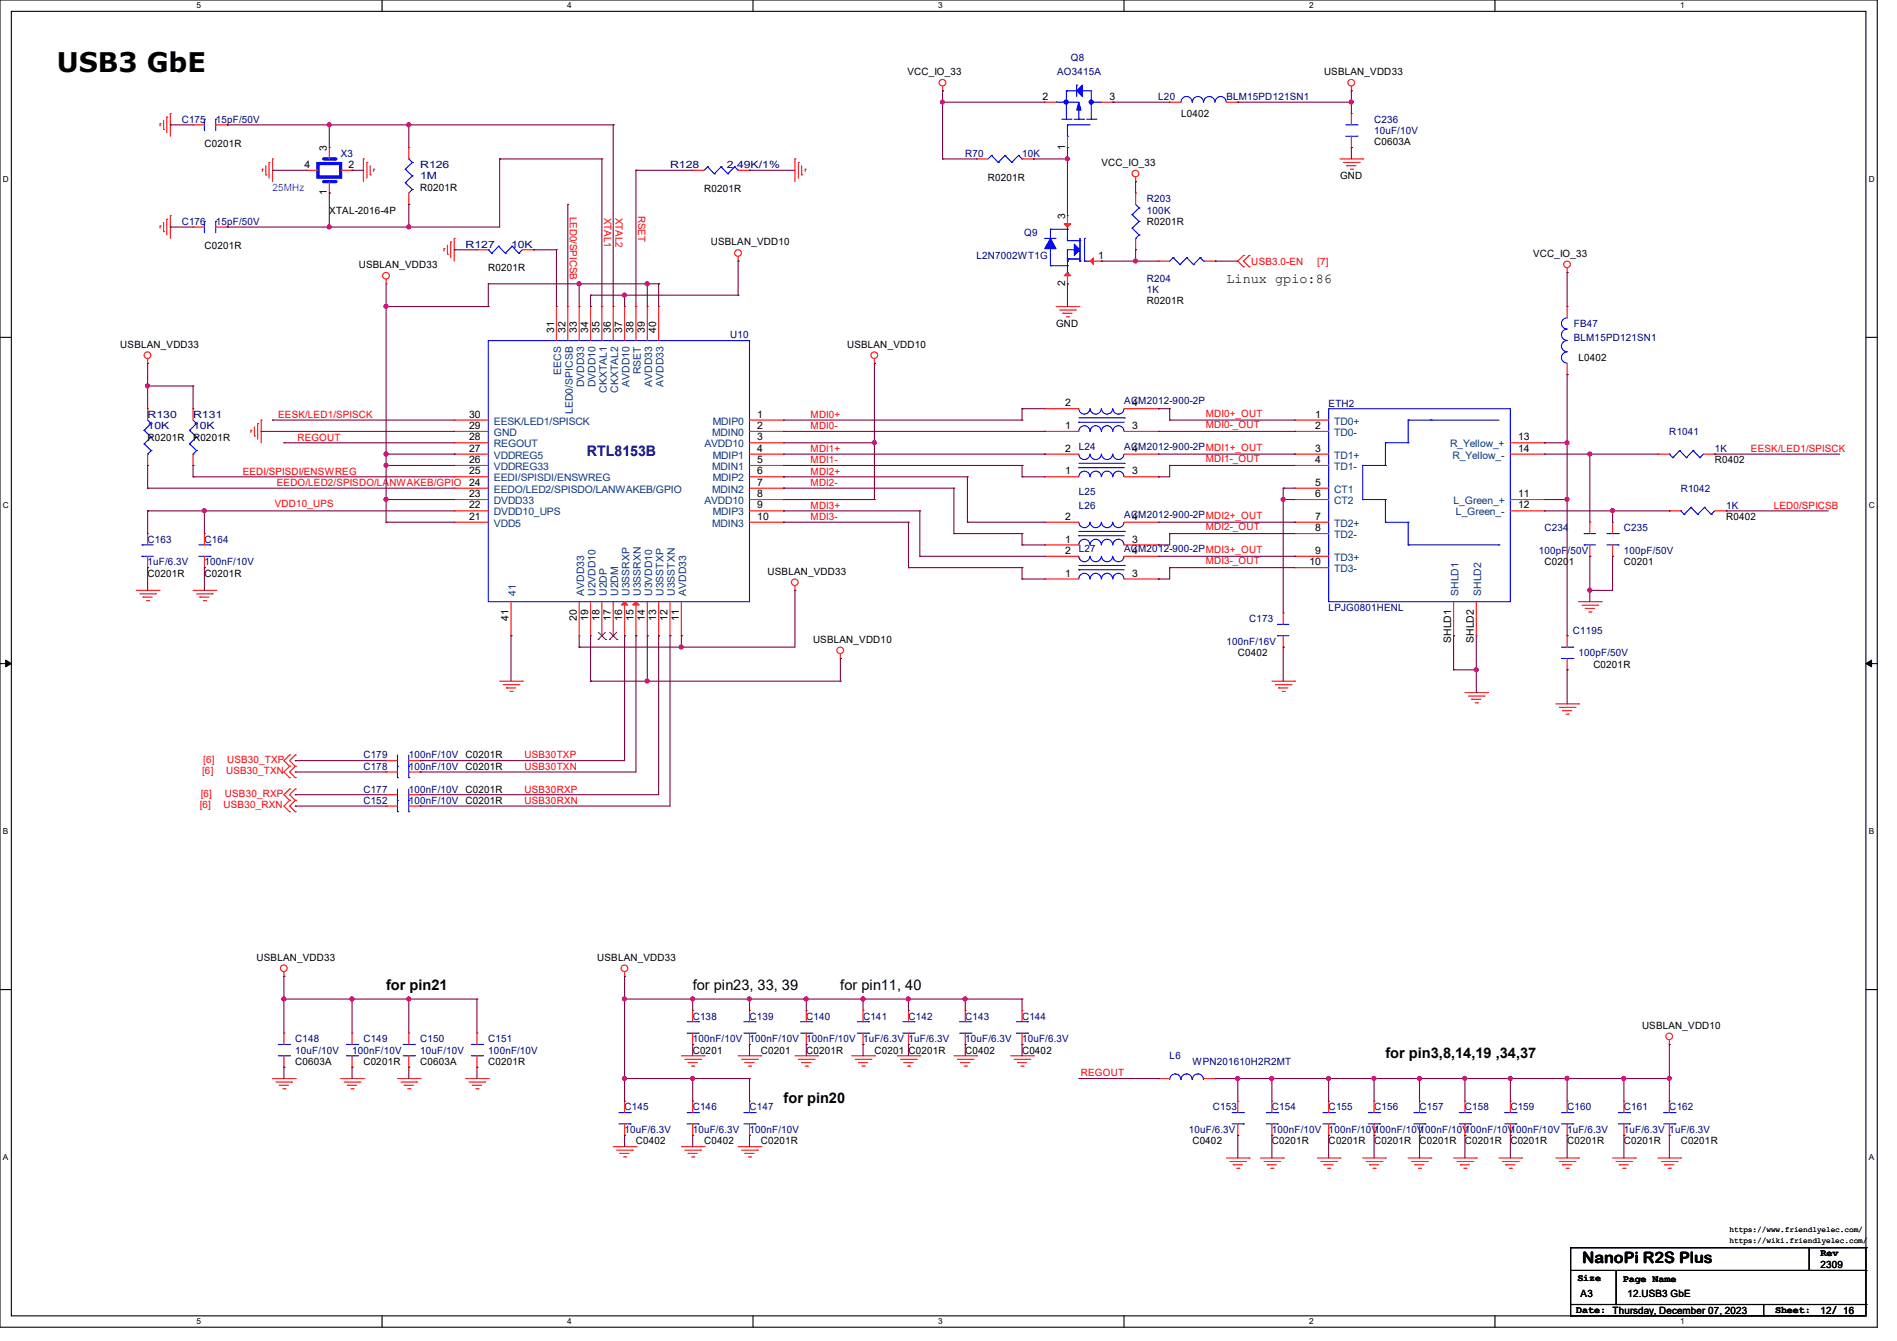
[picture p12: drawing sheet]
<svg xmlns="http://www.w3.org/2000/svg" width="297mm" height="210mm" viewBox="0 0 297 210" stroke-linecap="round" stroke-linejoin="round" font-family="sans-serif">
<defs><g id="words">
<text font-size="4.2" x="8.9" y="11.3">USB3 GbE</text>
<text font-size="2.5" x="247.7" y="197.7">NanoPi R2S Plus</text>
<text font-size="2.3" fill="#00007f" x="91.9" y="71.5">RTL8153B</text>
<g font-size="2.3">
<text x="60.5" y="155">for pin21</text>
<text x="108.5" y="155">for pin23, 33, 39</text>
<text x="131.6" y="155">for pin11, 40</text>
<text x="216.9" y="165.7">for pin3,8,14,19 ,34,37</text>
<text x="122.7" y="172.8">for pin20</text>
</g>
<text font-size="2.1" x="192" y="44.3">Linux gpio:86</text>
<g font-size="1.6">
<text x="142.1" y="11.8">VCC_IO_33</text>
<text x="207.3" y="11.8">USBLAN_VDD33</text>
<text x="163.2" y="15.6">2</text>
<text x="173.7" y="15.6">3</text>
<text x="32" y="22.9">C0201R</text>
<text x="51.2" y="23.7" transform="rotate(-90 51.2 23.7)">3</text>
<text x="166.8" y="23.5" transform="rotate(-90 166.8 23.5)">1</text>
<text x="184.9" y="18.3">L0402</text>
<text x="215.1" y="22.8">C0603A</text>
<text x="47.7" y="26.3">4</text>
<text x="54.6" y="26.3">2</text>
<text x="65.8" y="29.9">R0201R</text>
<text x="154.7" y="28.3">R0201R</text>
<text x="172.5" y="26">VCC_IO_33</text>
<text x="209.8" y="28.1">GND</text>
<text x="51.2" y="30.6" transform="rotate(-90 51.2 30.6)">1</text>
<text x="51.6" y="33.4">XTAL-2016-4P</text>
<text x="110.2" y="30.1">R0201R</text>
<text x="166.8" y="34.3" transform="rotate(-90 166.8 34.3)">3</text>
<text x="179.6" y="35.2">R0201R</text>
<text x="32" y="38.9">C0201R</text>
<text x="56.2" y="42">USBLAN_VDD33</text>
<text x="111.3" y="38.4">USBLAN_VDD10</text>
<text x="171.9" y="40.5">1</text>
<text x="240" y="40.2">VCC_IO_33</text>
<text x="76.5" y="42.5">R0201R</text>
<text x="166.8" y="44.8" transform="rotate(-90 166.8 44.8)">2</text>
<text x="179.6" y="47.7">R0201R</text>
<text x="86.7" y="52.1" transform="rotate(-90 86.7 52.1)">31</text>
<text x="88.5" y="52.1" transform="rotate(-90 88.5 52.1)">32</text>
<text x="90.3" y="52.1" transform="rotate(-90 90.3 52.1)">33</text>
<text x="92.1" y="52.1" transform="rotate(-90 92.1 52.1)">34</text>
<text x="93.9" y="52.1" transform="rotate(-90 93.9 52.1)">35</text>
<text x="95.6" y="52.1" transform="rotate(-90 95.6 52.1)">36</text>
<text x="97.4" y="52.1" transform="rotate(-90 97.4 52.1)">37</text>
<text x="99.2" y="52.1" transform="rotate(-90 99.2 52.1)">38</text>
<text x="101" y="52.1" transform="rotate(-90 101 52.1)">39</text>
<text x="102.7" y="52.1" transform="rotate(-90 102.7 52.1)">40</text>
<text x="165.4" y="51.2">GND</text>
<text x="18.8" y="54.4">USBLAN_VDD33</text>
<text x="132.6" y="54.4">USBLAN_VDD10</text>
<text x="247.1" y="56.6">L0402</text>
<text x="73.4" y="65.4">30</text>
<text x="118.6" y="65.4">1</text>
<text x="166.8" y="63.6">2</text>
<text x="177.2" y="63.6">4</text>
<text x="205.9" y="65.4">1</text>
<text x="23.1" y="69">R0201R</text>
<text x="30.2" y="69">R0201R</text>
<text x="73.4" y="67.2">29</text>
<text x="73.4" y="70.7">27</text>
<text x="73.4" y="69">28</text>
<text x="118.6" y="67.2">2</text>
<text x="118.6" y="69">3</text>
<text x="118.6" y="70.7">4</text>
<text x="166.8" y="70.7">2</text>
<text x="166.8" y="67.2">1</text>
<text x="177.2" y="70.7">4</text>
<text x="177.2" y="67.2">3</text>
<text x="205.9" y="70.7">3</text>
<text x="205.9" y="67.2">2</text>
<text x="237.7" y="69">13</text>
<text x="237.7" y="70.7">14</text>
<text x="73.4" y="72.5">26</text>
<text x="73.4" y="74.3">25</text>
<text x="73.4" y="76.1">24</text>
<text x="73.4" y="77.9">23</text>
<text x="118.6" y="72.5">5</text>
<text x="118.6" y="77.9">8</text>
<text x="118.6" y="74.3">6</text>
<text x="118.6" y="76.1">7</text>
<text x="166.8" y="74.3">1</text>
<text x="177.2" y="74.3">3</text>
<text x="205.9" y="76.1">5</text>
<text x="205.9" y="77.9">6</text>
<text x="205.9" y="72.5">4</text>
<text x="237.7" y="77.9">11</text>
<text x="268.5" y="72.6">R0402</text>
<text x="73.4" y="81.4">21</text>
<text x="73.4" y="79.6">22</text>
<text x="118.6" y="79.6">9</text>
<text x="118.6" y="81.4">10</text>
<text x="166.8" y="81.4">2</text>
<text x="177.2" y="81.4">4</text>
<text x="205.9" y="81.4">7</text>
<text x="205.9" y="83.2">8</text>
<text x="237.7" y="79.6">12</text>
<text x="270.3" y="81.4">R0402</text>
<text x="120.2" y="90">USBLAN_VDD33</text>
<text x="166.8" y="86.7">2</text>
<text x="166.8" y="85">1</text>
<text x="177.2" y="86.7">4</text>
<text x="177.2" y="85">3</text>
<text x="205" y="88.5">10</text>
<text x="205.9" y="86.7">9</text>
<text x="241.8" y="88.6">C0201</text>
<text x="254.3" y="88.6">C0201</text>
<text x="23.1" y="90.3">C0201R</text>
<text x="32" y="90.3">C0201R</text>
<text x="166.8" y="90.3">1</text>
<text x="177.2" y="90.3">3</text>
<text x="79.6" y="97.2" transform="rotate(-90 79.6 97.2)">41</text>
<text x="90.3" y="97.2" transform="rotate(-90 90.3 97.2)">20</text>
<text x="92.1" y="97.2" transform="rotate(-90 92.1 97.2)">19</text>
<text x="93.9" y="97.2" transform="rotate(-90 93.9 97.2)">18</text>
<text x="95.6" y="97.2" transform="rotate(-90 95.6 97.2)">17</text>
<text x="97.4" y="97.2" transform="rotate(-90 97.4 97.2)">16</text>
<text x="99.2" y="97.2" transform="rotate(-90 99.2 97.2)">15</text>
<text x="101" y="97.2" transform="rotate(-90 101 97.2)">14</text>
<text x="102.7" y="97.2" transform="rotate(-90 102.7 97.2)">13</text>
<text x="104.5" y="97.2" transform="rotate(-90 104.5 97.2)">12</text>
<text x="106.3" y="97.2" transform="rotate(-90 106.3 97.2)">11</text>
<text x="127.3" y="100.7">USBLAN_VDD10</text>
<text x="227.2" y="100.7" transform="rotate(-90 227.2 100.7)">SHLD1</text>
<text x="230.8" y="100.7" transform="rotate(-90 230.8 100.7)">SHLD2</text>
<text x="193.8" y="102.8">C0402</text>
<text x="249.5" y="104.6">C0201R</text>
<text x="72.9" y="118.8">C0201R</text>
<text x="72.9" y="124.1">C0201R</text>
<text x="72.9" y="125.9">C0201R</text>
<text x="72.9" y="120.6">C0201R</text>
<text x="40.2" y="150.4">USBLAN_VDD33</text>
<text x="93.5" y="150.4">USBLAN_VDD33</text>
<text x="257.1" y="161.1">USBLAN_VDD10</text>
<text x="46.2" y="166.8">C0603A</text>
<text x="56.9" y="166.8">C0201R</text>
<text x="65.8" y="166.8">C0603A</text>
<text x="76.5" y="166.8">C0201R</text>
<text x="108.5" y="165">C0201</text>
<text x="119.1" y="165">C0201</text>
<text x="126.2" y="165">C0201R</text>
<text x="136.9" y="165">C0201 C0201R</text>
<text x="151.1" y="165">C0402</text>
<text x="160" y="165">C0402</text>
<text x="99.6" y="179.2">C0402</text>
<text x="110.2" y="179.2">C0402</text>
<text x="119.1" y="179.2">C0201R</text>
<text x="186.7" y="179.2">C0402</text>
<text x="199.1" y="179.2">C0201R</text>
<text x="208" y="179.2">C0201R</text>
<text x="215.1" y="179.2">C0201R</text>
<text x="222.2" y="179.2">C0201R</text>
<text x="229.4" y="179.2">C0201R</text>
<text x="236.5" y="179.2">C0201R</text>
<text x="245.4" y="179.2">C0201R</text>
<text x="254.3" y="179.2">C0201R</text>
<text x="263.1" y="179.2">C0201R</text>
<text x="285" y="196.7">Rev</text>
<text x="247" y="200.6">Size</text>
<text x="247.5" y="203.1">A3</text>
<text x="254.1" y="200.7">Page Name</text>
<text x="254.8" y="203.1">12.USB3 GbE</text>
<text x="285" y="198.6">2309</text>
<text x="246.8" y="205.6">Date: Thursday, December 07, 2023</text>
<text x="277.9" y="205.6">Sheet:</text>
<text x="285" y="205.7">12/ 16</text>
</g>
<g font-size="1.6" fill="#00007f">
<text x="165.5" y="11.8">AO3415A</text>
<text x="167.7" y="9.6">Q8</text>
<text x="181.4" y="15.7">L20</text>
<text x="192" y="15.7">BLM15PD121SN1</text>
<text x="28.4" y="19.2">C175</text>
<text x="33.8" y="19.2">15pF/50V</text>
<text x="215.1" y="19.2">C236</text>
<text x="215.1" y="21">10uF/10V</text>
<text x="53.3" y="24.6">X3</text>
<text x="65.8" y="26.3">R126</text>
<text x="65.8" y="28.1">1M</text>
<text x="104.9" y="26.3">R128</text>
<text x="113.8" y="26.3">2.49K/1%</text>
<text x="151.1" y="24.6">R70</text>
<text x="160" y="24.6">10K</text>
<text x="28.4" y="35.2">C176</text>
<text x="33.8" y="35.2">15pF/50V</text>
<text x="179.6" y="31.7">R203</text>
<text x="179.6" y="33.4">100K</text>
<text x="72.9" y="38.8">R127</text>
<text x="80" y="38.8">10K</text>
<text x="152.9" y="40.6">L2N7002WT1G</text>
<text x="160.4" y="37">Q9</text>
<text x="179.6" y="44.1">R204</text>
<text x="179.6" y="45.9">1K</text>
<text x="114.3" y="53">U10</text>
<text x="246.4" y="51.2">FB47</text>
<text x="246.4" y="53.3">BLM15PD121SN1</text>
<text x="23.1" y="65.4">R130</text>
<text x="30.2" y="65.4">R131</text>
<text x="176" y="63.3">ACM2012-900-2P</text>
<text x="208" y="63.7">ETH2</text>
<text x="23.1" y="67.2">10K</text>
<text x="30.2" y="67.2">10K</text>
<text x="168.9" y="70.4">L24</text>
<text x="176" y="70.4">ACM2012-900-2PMDI1+_OUT</text>
<text x="261.4" y="68.1">R1041</text>
<text x="268.5" y="70.8">1K</text>
<text x="168.9" y="77.6">L25</text>
<text x="263.1" y="77">R1042</text>
<text x="168.9" y="79.7">L26</text>
<text x="176" y="81.1">ACM2012-900-2PMDI2+_OUT</text>
<text x="241.8" y="83.2">C234</text>
<text x="254.3" y="83.2">C235</text>
<text x="270.3" y="79.7">1K</text>
<text x="23.1" y="85">C163</text>
<text x="23.1" y="88.6">1uF/6.3V</text>
<text x="32" y="85">C164</text>
<text x="32" y="88.6">100nF/10V</text>
<text x="168.9" y="86.4">L27</text>
<text x="176" y="86.4">ACM2012-900-2PMDI3+_OUT</text>
<text x="240.9" y="86.8">100pF/50V</text>
<text x="254.3" y="86.8">100pF/50V</text>
<text x="208" y="95.7">LPJG0801HENL</text>
<text x="192" y="101">100nF/16V</text>
<text x="195.6" y="97.4">C173</text>
<text x="246.3" y="99.2">C1195</text>
<text x="247.1" y="102.8">100pF/50V</text>
<text x="56.9" y="118.8">C179</text>
<text x="64" y="118.8">100nF/10V</text>
<text x="56.9" y="124.1">C177</text>
<text x="56.9" y="125.9">C152</text>
<text x="56.9" y="120.6">C178</text>
<text x="64" y="124.1">100nF/10V</text>
<text x="64" y="125.9">100nF/10V</text>
<text x="64" y="120.6">100nF/10V</text>
<text x="108.5" y="159.7">C138</text>
<text x="117.3" y="159.7">C139</text>
<text x="126.2" y="159.7">C140</text>
<text x="135.1" y="159.7">C141</text>
<text x="142.2" y="159.7">C142</text>
<text x="151.1" y="159.7">C143</text>
<text x="160" y="159.7">C144</text>
<text x="46.2" y="163.2">C148</text>
<text x="46.2" y="165">10uF/10V</text>
<text x="55.1" y="165">100nF/10V</text>
<text x="56.9" y="163.2">C149</text>
<text x="65.8" y="163.2">C150</text>
<text x="65.8" y="165">10uF/10V</text>
<text x="76.5" y="163.2">C151</text>
<text x="76.5" y="165">100nF/10V</text>
<text x="108.5" y="163.2">100nF/10V</text>
<text x="117.3" y="163.2">100nF/10V</text>
<text x="126.2" y="163.2">100nF/10V</text>
<text x="135.1" y="163.2">1uF/6.3V 1uF/6.3V</text>
<text x="151.1" y="163.2">10uF/6.3V</text>
<text x="160" y="163.2">10uF/6.3V</text>
<text x="183.1" y="165.9">L6</text>
<text x="186.7" y="166.8">WPN201610H2R2MT</text>
<text x="97.8" y="173.9">C145</text>
<text x="108.5" y="173.9">C146</text>
<text x="117.3" y="173.9">C147</text>
<text x="189.9" y="173.9">C153</text>
<text x="199.1" y="173.9">C154</text>
<text x="208" y="173.9">C155</text>
<text x="215.1" y="173.9">C156</text>
<text x="222.2" y="173.9">C157</text>
<text x="229.4" y="173.9">C158</text>
<text x="236.5" y="173.9">C159</text>
<text x="245.4" y="173.9">C160</text>
<text x="254.3" y="173.9">C161</text>
<text x="261.4" y="173.9">C162</text>
<text x="97.8" y="177.5">10uF/6.3V</text>
<text x="108.5" y="177.5">10uF/6.3V</text>
<text x="117.3" y="177.5">100nF/10V</text>
<text x="186.1" y="177.5">10uF/6.3V</text>
<text x="199.1" y="177.5">100nF/10V</text>
<text x="208" y="177.5">100nF/10V100nF/10V100nF/10V100nF/10V100nF/10V</text>
<text x="245.4" y="177.5">1uF/6.3V</text>
<text x="254.3" y="177.5">1uF/6.3V 1uF/6.3V</text>
</g>
<text font-size="1.6" fill="#7f00ff" x="42.7" y="29.9">25MHz</text>
<g font-size="1.6" fill="#f00">
<text x="89.2" y="34" transform="rotate(90 89.2 34)">LED0/SPICSB</text>
<text x="94.6" y="34.1" transform="rotate(90 94.6 34.1)">XTAL1</text>
<text x="96.3" y="34.1" transform="rotate(90 96.3 34.1)">XTAL2</text>
<text x="99.9" y="33.8" transform="rotate(90 99.9 33.8)">RSET</text>
<text x="195.9" y="41.4">USB3.0-EN</text>
<text x="206.2" y="41.4">[7]</text>
<text x="43.6" y="65.4">EESK/LED1/SPISCK</text>
<text x="126.9" y="65.4">MDI0+</text>
<text x="188.8" y="65.2">MDI0+_OUT</text>
<text x="46.6" y="69">REGOUT</text>
<text x="126.9" y="70.8">MDI1+</text>
<text x="126.9" y="67.2">MDI0-</text>
<text x="188.8" y="67">MDI0-_OUT</text>
<text x="274.1" y="70.8">EESK/LED1/SPISCK</text>
<text x="38" y="74.3">EEDI/SPISDI/ENSWREG</text>
<text x="43.3" y="76.1">EEDO/LED2/SPISDO/LANWAKEB/GPIO</text>
<text x="126.9" y="74.3">MDI2+</text>
<text x="126.9" y="76.1">MDI2-</text>
<text x="126.9" y="72.6">MDI1-</text>
<text x="188.8" y="72.3">MDI1-_OUT</text>
<text x="43" y="79.5">VDD10_UPS</text>
<text x="126.9" y="79.7">MDI3+</text>
<text x="126.9" y="81.4">MDI3-</text>
<text x="188.8" y="83">MDI2-_OUT</text>
<text x="277.7" y="79.7">LED0/SPICSB</text>
<text x="188.8" y="88.3">MDI3-_OUT</text>
<text x="31.8" y="119.5">[6]</text>
<text x="35.6" y="119.5">USB30_TXP</text>
<text x="82.1" y="118.8">USB30TXP</text>
<text x="31.5" y="124.8">[6]</text>
<text x="31.7" y="121.3">[6]</text>
<text x="35.2" y="124.8">USB30_RXP</text>
<text x="35.4" y="121.3">USB30_TXN</text>
<text x="82.1" y="120.6">USB30TXN</text>
<text x="82.1" y="125.9">USB30RXN</text>
<text x="82.1" y="124.1">USB30RXP</text>
<text x="31.3" y="126.6">[6]</text>
<text x="35" y="126.6">USB30_RXN</text>
<text x="169.2" y="168.6">REGOUT</text>
</g>
<g font-size="1.6" fill="#003f7f">
<text x="87.9" y="58.7" transform="rotate(-90 87.9 58.7)">EECS</text>
<text x="100.3" y="58.6" transform="rotate(-90 100.3 58.6)">RSET</text>
<text x="89.7" y="64.8" transform="rotate(-90 89.7 64.8)">LED0/SPICSB</text>
<text x="91.4" y="60.7" transform="rotate(-90 91.4 60.7)">DVDD33</text>
<text x="93.2" y="60.7" transform="rotate(-90 93.2 60.7)">DVDD10</text>
<text x="95" y="61.5" transform="rotate(-90 95 61.5)">CKXTAL1</text>
<text x="96.8" y="61.5" transform="rotate(-90 96.8 61.5)">CKXTAL2</text>
<text x="98.6" y="60.6" transform="rotate(-90 98.6 60.6)">AVDD10</text>
<text x="102.1" y="60.6" transform="rotate(-90 102.1 60.6)">AVDD33</text>
<text x="103.9" y="60.6" transform="rotate(-90 103.9 60.6)">AVDD33</text>
<text x="77.3" y="66.5">EESK/LED1/SPISCK</text>
<text x="77.3" y="68.3">GND</text>
<text x="77.3" y="71.8">VDDREG5</text>
<text x="77.3" y="70.1">REGOUT</text>
<text x="110.3" y="70.1">AVDD10</text>
<text x="111.5" y="68.3">MDIN0</text>
<text x="111.6" y="66.5">MDIP0</text>
<text x="111.6" y="71.8">MDIP1</text>
<text x="208.9" y="71.8">TD1+</text>
<text x="208.9" y="66.5">TD0+</text>
<text x="208.9" y="68.3">TD0-</text>
<text x="227" y="70.1">R_Yellow_+</text>
<text x="227.4" y="71.8">R_Yellow_-</text>
<text x="77.3" y="73.6">VDDREG33</text>
<text x="77.3" y="75.4">EEDI/SPISDI/ENSWREG</text>
<text x="77.3" y="77.2">EEDO/LED2/SPISDO/LANWAKEB/GPIO</text>
<text x="111.5" y="73.6">MDIN1</text>
<text x="111.5" y="77.2">MDIN2</text>
<text x="111.6" y="75.4">MDIP2</text>
<text x="208.9" y="77.2">CT1</text>
<text x="208.9" y="73.6">TD1-</text>
<text x="77.3" y="82.5">VDD5</text>
<text x="77.3" y="79">DVDD33</text>
<text x="77.3" y="80.7">DVDD10_UPS</text>
<text x="110.3" y="79">AVDD10</text>
<text x="111.5" y="82.5">MDIN3</text>
<text x="111.6" y="80.7">MDIP3</text>
<text x="208.9" y="79">CT2</text>
<text x="208.9" y="82.5">TD2+</text>
<text x="227.6" y="79">L_Green_+</text>
<text x="228" y="80.7">L_Green_-</text>
<text x="208.9" y="87.8">TD3+</text>
<text x="208.9" y="89.6">TD3-</text>
<text x="208.9" y="84.3">TD2-</text>
<text x="80.8" y="93.3" transform="rotate(-90 80.8 93.3)">41</text>
<text x="91.4" y="93.3" transform="rotate(-90 91.4 93.3)">AVDD33</text>
<text x="93.2" y="93.3" transform="rotate(-90 93.2 93.3)">U2VDD10</text>
<text x="95" y="93.3" transform="rotate(-90 95 93.3)">U2DP</text>
<text x="96.8" y="93.3" transform="rotate(-90 96.8 93.3)">U2DM</text>
<text x="98.6" y="93.3" transform="rotate(-90 98.6 93.3)">U3SSRXP</text>
<text x="100.3" y="93.3" transform="rotate(-90 100.3 93.3)">U3SSRXN</text>
<text x="102.1" y="93.3" transform="rotate(-90 102.1 93.3)">U3VDD10</text>
<text x="103.9" y="93.3" transform="rotate(-90 103.9 93.3)">U3SSTXP</text>
<text x="105.7" y="93.3" transform="rotate(-90 105.7 93.3)">U3SSTXN</text>
<text x="107.4" y="93.3" transform="rotate(-90 107.4 93.3)">AVDD33</text>
<text x="228.3" y="93.3" transform="rotate(-90 228.3 93.3)">SHLD1</text>
<text x="231.9" y="93.3" transform="rotate(-90 231.9 93.3)">SHLD2</text>
</g>
<g font-size="1.3">
<text x="30.8" y="1.3">5</text>
<text x="88.8" y="1.3">4</text>
<text x="146.9" y="1.3">3</text>
<text x="205" y="1.3">2</text>
<text x="263.1" y="1.3">1</text>
<text x=".5" y="28.4">D</text>
<text x="292.6" y="28.4">D</text>
<text x=".5" y="79.5">C</text>
<text x="292.6" y="79.5">C</text>
<text x=".5" y="130.6">B</text>
<text x="292.6" y="130.6">B</text>
<text x=".5" y="181.7">A</text>
<text x="292.6" y="181.7">A</text>
<text x="30.8" y="207.4">5</text>
<text x="88.8" y="207.4">4</text>
<text x="146.9" y="207.4">3</text>
<text x="205" y="207.4">2</text>
<text x="263.1" y="207.4">1</text>
</g>
<g font-size="1.2">
<text x="270.8" y="194.6">https://wiki.friendlyelec.com/</text>
<text x="270.8" y="192.9">https://www.friendlyelec.com/</text>
</g>
</g></defs>
<path d="M0 0h293.9v207.9h-293.9zM1.8 1.8h290.3v204.3h-290.3z" fill="none" stroke="#000" stroke-width=".17"/>
<g fill="#fff">
<path d="M30.8 .2h.7v1.4h-.7z"/>
<path d="M30.8 206.2h.7v1.4h-.7z"/>
</g>
<path d="M59.8 0v1.8M59.8 206.1v1.8" fill="none" stroke="#000" stroke-width=".17"/>
<g fill="#fff">
<path d="M88.8 .2h.7v1.4h-.7z"/>
<path d="M88.8 206.2h.7v1.4h-.7z"/>
</g>
<path d="M117.9 0v1.8M117.9 206.1v1.8" fill="none" stroke="#000" stroke-width=".17"/>
<g fill="#fff">
<path d="M146.9 .2h.7v1.4h-.7z"/>
<path d="M146.9 206.2h.7v1.4h-.7z"/>
</g>
<path d="M176 0v1.8M176 206.1v1.8" fill="none" stroke="#000" stroke-width=".17"/>
<g fill="#fff">
<path d="M205 .2h.7v1.4h-.7z"/>
<path d="M205 206.2h.7v1.4h-.7z"/>
</g>
<path d="M234.1 0v1.8M234.1 206.1v1.8" fill="none" stroke="#000" stroke-width=".17"/>
<g fill="#fff">
<path d="M263.1 .2h.6v1.4h-.6z"/>
<path d="M263.1 206.2h.6v1.4h-.6z"/>
<path d="M.5 27.3h.9v1.4h-.9z"/>
<path d="M292.6 27.3h.9v1.4h-.9z"/>
<path d="M.5 78.4h.9v1.4h-.9z"/>
<path d="M292.6 78.4h.9v1.4h-.9z"/>
</g>
<path d="M0 52.8h1.8M292.1 52.8h1.8" fill="none" stroke="#000" stroke-width=".17"/>
<g fill="#fff">
<path d="M.5 129.5h.8v1.4h-.8z"/>
<path d="M292.6 129.5h.8v1.4h-.8z"/>
</g>
<path d="M0 103.9h1.8M292.1 103.9h1.8" fill="none" stroke="#000" stroke-width=".17"/>
<path d="M.9 103.4l.9 .5-.9 .5zM292.1 103.9l.9-.5v1z" fill="#000" stroke="#000" stroke-width=".16"/>
<g fill="#fff">
<path d="M.5 180.5h.8v1.4h-.8z"/>
<path d="M292.6 180.5h.8v1.4h-.8z"/>
</g>
<g fill="none" stroke="#000" stroke-width=".17">
<path d="M0 155h1.8M292.1 155h1.8M245.9 195.4h.1M245.9 199h46.2M245.9 195.4v10.7M245.9 195.4h46.2M253 199v5.3M283.3 199h.1M283.3 195.4v3.6M292.1 199h.1M292.1 195.4h.1M292.1 195.4v10.7h-46.2"/>
<path d="M245.9 206.1h.1M245.9 204.3h46.2M253 204.3h.1M256.6 204.3h.1M276.1 206.1h.1M276.1 204.3v1.8M292.1 204.3h.1"/>
</g>
<g fill="none" stroke="#f00" stroke-width=".17">
<path d="M25.1 19.4h.1M25.1 19.4v.3M25.6 18.8v1.5M26.1 18.3h.1M26.1 18.3v2.5M26.7 17.8h.1M26.7 17.8v3.5M30.2 19.6h.1M30.2 19.6h1.8M33.8 19.6h1.8M35.6 19.6h.1M147.6 14.2h.1"/>
<path d="M147.6 13.5v.7M163.6 16h.1M163.6 16h1.8M172.5 16h1.7M174.2 16h.1M183.1 16h.1M183.1 16h1.8M192 16h1.8M193.8 16h.1M211.6 14.2h.1M211.6 17.8h.1M211.6 13.5v.7"/>
<path d="M211.6 17.8v1.8M25.1 35.4h.1M25.1 35.4v.3M25.6 20.3h.1M25.6 36.3h.1M25.6 34.8v1.5M26.1 34.3h.1M26.1 34.3v2.5M26.7 33.8h.1M26.7 33.8v3.5M30.2 35.6h.1M30.2 35.6h1.8"/>
<path d="M33.8 35.6h1.8M35.6 35.6h.1M41.1 26.5h.1M41.1 26.5v.3M41.6 27.4h.1M41.6 26v1.4M42.1 25.4h.1M42.1 25.4v2.5M42.7 24.9h.1M42.7 24.9v3.5M56.9 24.9h.1M56.9 24.9v3.5"/>
<path d="M57.4 25.4h.1M57.4 25.4v2.5M58 27.4h.1M58 26v1.4M58.5 26.5h.1M58.5 26.5v.3M64 32h.1M64 23.1h.1M64 23.1v1.8M64 30.2v1.8M69.5 38.9h.1M69.5 38.9v.4"/>
<path d="M70.1 39.8h.1M70.1 38.4v1.4M70.6 37.9h.1M70.6 37.9v2.4M71.1 37.3h.1M71.1 37.3v3.6M74.7 39.1h.1M74.7 39.1h1.8M81.8 39.1h1.8M83.6 39.1h.1M108.5 26.7h.1M108.5 26.7h1.7"/>
<path d="M115.6 26.7h1.7M117.3 26.7h.1M124.5 24.9h.1M124.5 24.9v3.5M125 25.4h.1M125 25.4v2.5M125.5 27.4h.1M125.5 26v1.4M126.1 26.5h.1M126.1 26.5v.3M152.9 24.9h.1M152.9 24.9h1.8"/>
<path d="M160 24.9h1.8M161.8 24.9h.1M167.1 33.8h.1M167.1 23.1h.1M167.1 21.3v1.8M167.1 33.8v1.8M177.8 28.4h.1M177.8 30.2h.1M177.8 39.1h.1M177.8 27.7v.7M177.8 30.2v1.8M177.8 37.3v1.8"/>
<path d="M209.8 24.9h3.6M210.4 25.4h2.4M210.9 26h.1M210.9 26h1.4M211.4 26.5h.4M211.6 23.1h.1M211.6 21.3v1.8M211.8 26.5h.1M212.8 25.4h.1M213.4 24.9h.1M23.1 56.9h.1M23.1 56.2v.7"/>
<path d="M60.5 44.4h.1M60.5 43.7v.7M87.1 48h.1M87.1 48v5.3M88.9 48h.1M88.9 48v5.3M90.7 48h.1M90.7 48v5.3M92.5 48h.1M92.5 48v5.3M94.2 48h.1M94.2 48v5.3"/>
<path d="M96 48h.1M96 48v5.3M97.8 48h.1M97.8 48v5.3M99.6 48h.1M99.6 48v5.3M101.3 48h.1M101.3 48v5.3M103.1 48h.1M103.1 48v5.3M115.6 40.9h.1M115.6 40.2v.7"/>
<path d="M136.9 56.9h.1M136.9 56.2v.7M165.4 48h3.5M165.9 48.6h2.5M166.4 49.1h.1M166.4 49.1h1.5M167 49.6h.3M167.1 44.4h.1M167.1 42.7v1.7M167.3 49.6h.1M168.4 48.6h.1M168.9 48h.1"/>
<path d="M170.7 40.9h1.8M172.5 40.9h.1M181.4 40.9h.1M181.4 40.9h1.7M188.5 40.9h1.7M190.2 40.9h.1M194.7 40h.1M194.7 41.8h.1M194.7 40l-.9 .9 .9 .9M195.6 41.8h.1M195.6 40h.1M195.6 40l-.9 .9 .9 .9"/>
<path d="M245.4 42.7h.1M245.4 58.7h.1M245.4 48h.1M245.4 42v.7M245.4 48v1.8M245.4 56.9v1.8M23.1 64h.1M23.1 72.9h.1M23.1 64v1.8M23.1 71.1v1.8M30.2 64h.1M30.2 72.9h.1"/>
<path d="M30.2 64v1.8M30.2 71.1v1.8M39.3 67.4h.1M39.3 67.4v.3M39.8 68.3h.1M39.8 66.8v1.5M40.3 66.3h.1M40.3 66.3v2.5M40.9 65.8h.1M40.9 65.8v3.5M71.1 65.8h.1M71.1 67.6h.1"/>
<path d="M71.1 72.9h.1M71.1 74.7h.1M71.1 76.5h.1M71.1 78.2h.1M71.1 71.1h.1M71.1 69.3h.1M71.1 74.7h5.4M71.1 71.1h5.4M71.1 76.5h5.4M71.1 78.2h5.4M71.1 72.9h5.4M71.1 65.8h5.4"/>
<path d="M71.1 67.6h5.4M71.1 69.3h5.4M117.3 74.7h5.4M117.3 71.1h5.4M117.3 76.5h5.4M117.3 78.2h5.4M117.3 72.9h5.4M117.3 65.8h5.4M117.3 67.6h5.4M117.3 69.3h5.4M122.7 67.6h.1M122.7 65.8h.1"/>
<path d="M122.7 72.9h.1M122.7 69.3h.1M122.7 71.1h.1M122.7 78.2h.1M122.7 74.7h.1M122.7 76.5h.1M163.6 74.7h.1M163.6 71.1h.1M163.6 67.6h.1M163.6 64h.1M163.6 74.7h5.3M163.6 71.1h5.3"/>
<path d="M163.6 67.6h5.3M163.6 64h5.3M176 74.7h5.4M176 71.1h5.4M176 67.6h5.4M176 64h5.4M181.4 74.7h.1M181.4 71.1h.1M181.4 67.6h.1M181.4 64h.1M202.7 76.5h.1M202.7 78.2h.1"/>
<path d="M202.7 71.1h.1M202.7 72.9h.1M202.7 65.8h.1M202.7 67.6h.1M202.7 71.1h5.3M202.7 76.5h5.3M202.7 78.2h5.3M202.7 72.9h5.3M202.7 65.8h5.3M202.7 67.6h5.3M236.5 71.1h5.3M236.5 78.2h5.3"/>
<path d="M236.5 69.3h5.3M241.8 78.2h.1M241.8 69.3h.1M241.8 71.1h.1M259.6 71.1h.1M259.6 71.1h1.8M266.7 71.1h1.8M268.5 71.1h.1M21.3 92.5h3.6M21.9 93h2.4M22.4 93.5h.1M22.4 93.5h1.4"/>
<path d="M22.9 94.1h.4M23.1 88.9h.1M23.1 83.6h.1M23.1 83.6v1.7M23.1 87.1v1.8M23.3 94.1h.1M24.3 93h.1M24.9 92.5h.1M30.2 92.5h3.6M30.8 93h2.4M31.3 93.5h.1M31.3 93.5h1.4"/>
<path d="M31.8 94.1h.4M32 88.9h.1M32 83.6h.1M32 83.6v1.7M32 87.1v1.8M32.2 94.1h.1M33.2 93h.1M33.8 92.5h.1M71.1 81.8h.1M71.1 80h.1M71.1 81.8h5.4M71.1 80h5.4"/>
<path d="M80 99.6h.1M80 94.2v5.4M90.7 99.6h.1M90.7 94.2v5.4M92.5 99.6h.1M92.5 94.2v5.4M94.2 99.6h.1M94.2 94.2v5.4M96 99.6h.1M96 94.2v5.4M97.8 99.6h.1M97.8 94.2v5.4"/>
<path d="M99.6 99.6h.1M99.6 94.2v5.4M101.3 99.6h.1M101.3 94.2v5.4M103.1 99.6h.1M103.1 94.2v5.4M104.9 99.6h.1M104.9 94.2v5.4M106.7 99.6h.1M106.7 94.2v5.4M117.3 81.8h5.4M117.3 80h5.4"/>
<path d="M122.7 80h.1M122.7 81.8h.1M124.5 92.5h.1M124.5 91.7v.8M163.6 90.7h.1M163.6 87.1h.1M163.6 85.3h.1M163.6 81.8h.1M163.6 87.1h5.3M163.6 81.8h5.3M163.6 90.7h5.3M163.6 85.3h5.3"/>
<path d="M176 87.1h5.4M176 81.8h5.4M176 90.7h5.4M176 85.3h5.4M181.4 90.7h.1M181.4 87.1h.1M181.4 85.3h.1M181.4 81.8h.1M200.9 96h.1M200.9 96v1.8M200.9 99.6v1.7M202.7 87.1h.1"/>
<path d="M202.7 88.9h.1M202.7 81.8h.1M202.7 83.6h.1M202.7 87.1h5.3M202.7 88.9h5.3M202.7 81.8h5.3M202.7 83.6h5.3M227.6 99.6h.1M227.6 94.2v5.4M231.1 99.6h.1M231.1 94.2v5.4M236.5 80h5.3"/>
<path d="M241.8 80h.1M245.4 99.6h.1M245.4 99.6v1.7M247.1 94.2h3.6M247.7 94.8h2.4M248.2 95.3h.1M248.2 95.3h1.4M248.8 95.8h.3M248.9 87.1h.1M248.9 81.8h.1M248.9 81.8v1.8M248.9 85.3v1.8"/>
<path d="M249.1 95.8h.1M250.1 94.8h.1M250.7 94.2h.1M252.5 87.1h.1M252.5 81.8h.1M252.5 81.8v1.8M252.5 85.3v1.8M261.4 80h.1M261.4 80h1.7M268.5 80h1.8M270.3 80h.1M45.3 118.2h.1"/>
<path d="M45.3 118.2l-.8 .9 .8 .9M46.2 118.2h.1M46.2 118.2l-.9 .9 .9 .9M60.5 119.1h.1M60.5 119.1h1.7M64 119.1h1.8M65.8 119.1h.1M78.2 106.7h3.6M78.8 107.2h2.4M79.3 107.7h.1M79.3 107.7h1.4M79.8 108.3h.4"/>
<path d="M80.2 108.3h.1M81.2 107.2h.1M81.8 106.7h.1M131.6 103.1h.1M131.6 102.4v.7M199.1 106.7h3.6M199.7 107.2h2.4M200.2 107.7h.1M200.2 107.7h1.4M200.7 108.3h.4M200.9 101.3h.1M201.1 108.3h.1"/>
<path d="M202.1 107.2h.1M202.7 106.7h.1M229.4 108.5h3.5M229.9 109h2.5M230.4 109.5h.1M230.4 109.5h1.5M231 110.1h.3M231.3 110.1h.1M232.4 109h.1M232.9 108.5h.1M243.6 110.2h3.5M244.1 110.8h2.5"/>
<path d="M244.6 111.3h.1M244.6 111.3h1.5M245.2 111.8h.3M245.4 104.9h.1M245.4 103.1v1.8M245.5 111.8h.1M246.6 110.8h.1M247.1 110.2h.1M45.3 120h.1M45.3 125.3h.1M45.3 123.6h.1M45.3 127.1h.1"/>
<path d="M45.3 121.8h.1M45.3 123.6l-.8 .9 .8 .8M45.3 125.3l-.8 .9 .8 .9M45.3 120l-.8 .9 .8 .9M46.2 120h.1M46.2 125.3h.1M46.2 123.6h.1M46.2 127.1h.1M46.2 121.8h.1M46.2 123.6l-.9 .9 .9 .8M46.2 125.3l-.9 .9 .9 .9M46.2 120l-.9 .9 .9 .9"/>
<path d="M60.5 124.5h.1M60.5 126.2h.1M60.5 120.9h.1M60.5 124.5h1.7M60.5 126.2h1.7M60.5 120.9h1.7M64 124.5h1.8M64 126.2h1.8M64 120.9h1.8M65.8 124.5h.1M65.8 126.2h.1M65.8 120.9h.1"/>
<path d="M44.5 152.9h.1M44.5 152.2v.7M97.8 152.9h.1M97.8 152.2v.7M108.5 158.2h.1M108.5 158.2v1.8M117.3 158.2h.1M117.3 158.2v1.8M126.2 158.2h.1M126.2 158.2v1.8M135.1 158.2h.1M135.1 158.2v1.8"/>
<path d="M142.2 158.2h.1M142.2 158.2v1.8M151.1 158.2h.1M151.1 158.2v1.8M160 158.2h.1M160 158.2v1.8M42.7 168.9h3.5M43.2 169.5h2.5M43.7 170h.1M43.7 170h1.5M44.3 170.5h.3M44.5 167.1h.1"/>
<path d="M44.5 161.8h.1M44.5 161.8v1.8M44.5 165.4v1.7M44.6 170.5h.1M45.7 169.5h.1M46.2 168.9h.1M53.3 168.9h3.6M53.9 169.5h2.4M54.4 170h.1M54.4 170h1.4M54.9 170.5h.4M55.1 167.1h.1"/>
<path d="M55.1 161.8h.1M55.1 161.8v1.8M55.1 165.4v1.7M55.3 170.5h.1M56.3 169.5h.1M56.9 168.9h.1M62.2 168.9h3.6M62.8 169.5h2.4M63.3 170h.1M63.3 170h1.4M63.8 170.5h.4M64 167.1h.1"/>
<path d="M64 161.8h.1M64 161.8v1.8M64 165.4v1.7M64.2 170.5h.1M65.2 169.5h.1M65.8 168.9h.1M72.9 168.9h3.6M73.4 169.5h2.5M74 170h.1M74 170h1.4M74.5 170.5h.3M74.7 167.1h.1"/>
<path d="M74.7 161.8h.1M74.7 161.8v1.8M74.7 165.4v1.7M74.8 170.5h.1M75.9 169.5h.1M76.5 168.9h.1M96 179.6h3.6M97.8 177.8h.1M97.8 172.5h.1M97.8 172.5v1.7M97.8 176v1.8M99.6 179.6h.1"/>
<path d="M106.7 165.4h3.5M106.7 179.6h3.5M107.2 165.9h2.5M107.7 166.4h.1M107.7 166.4h1.5M108.3 167h.3M108.5 163.6h.1M108.5 177.8h.1M108.5 172.5h.1M108.5 161.8v1.8M108.5 172.5v1.7M108.5 176v1.8"/>
<path d="M108.6 167h.1M109.7 165.9h.1M110.2 165.4h.1M110.2 179.6h.1M115.6 165.4h3.5M115.6 179.6h3.5M116.1 165.9h2.5M116.6 166.4h.1M116.6 166.4h1.5M117.2 167h.3M117.3 177.8h.1M117.3 172.5h.1"/>
<path d="M117.3 163.6h.1M117.3 161.8v1.8M117.3 172.5v1.7M117.3 176v1.8M117.5 167h.1M118.6 165.9h.1M119.1 165.4h.1M119.1 179.6h.1M124.5 165.4h3.5M125 165.9h2.5M125.5 166.4h.1M125.5 166.4h1.5"/>
<path d="M126.1 167h.3M126.2 163.6h.1M126.2 161.8v1.8M126.4 167h.1M127.5 165.9h.1M128 165.4h.1M133.4 165.4h3.5M133.9 165.9h2.5M134.4 166.4h.1M134.4 166.4h1.4M135 167h.3M135.1 163.6h.1"/>
<path d="M135.1 161.8v1.8M135.3 167h.1M136.4 165.9h.1M136.9 165.4h.1M140.5 165.4h3.5M141 165.9h2.5M141.5 166.4h.1M141.5 166.4h1.5M142.1 167h.3M142.2 163.6h.1M142.2 161.8v1.8M142.4 167h.1"/>
<path d="M143.5 165.9h.1M144 165.4h.1M149.4 165.4h3.5M149.9 165.9h2.5M150.4 166.4h.1M150.4 166.4h1.4M151 167h.3M151.1 163.6h.1M151.1 161.8v1.8M151.3 167h.1M152.4 165.9h.1M152.9 165.4h.1"/>
<path d="M158.2 165.4h3.6M158.8 165.9h2.4M159.3 166.4h.1M159.3 166.4h1.4M159.9 167h.3M160 163.6h.1M160 161.8v1.8M160.2 167h.1M161.2 165.9h.1M161.8 165.4h.1M181.4 168.9h.1M181.4 168.9h1.7"/>
<path d="M188.5 168.9h1.7M190.2 168.9h.1M193.8 177.8h.1M193.8 172.5h.1M193.8 172.5v1.7M193.8 176v1.8M199.1 177.8h.1M199.1 172.5h.1M199.1 172.5v1.7M199.1 176v1.8M208 177.8h.1M208 172.5h.1"/>
<path d="M208 172.5v1.7M208 176v1.8M215.1 177.8h.1M215.1 172.5h.1M215.1 172.5v1.7M215.1 176v1.8M222.3 177.8h.1M222.3 172.5h.1M222.3 172.5v1.7M222.3 176v1.8M229.4 177.8h.1M229.4 172.5h.1"/>
<path d="M229.4 172.5v1.7M229.4 176v1.8M236.5 177.8h.1M236.5 172.5h.1M236.5 172.5v1.7M236.5 176v1.8M245.4 177.8h.1M245.4 172.5h.1M245.4 172.5v1.7M245.4 176v1.8M254.3 177.8h.1M254.3 172.5h.1"/>
<path d="M254.3 172.5v1.7M254.3 176v1.8M261.4 163.6h.1M261.4 177.8h.1M261.4 172.5h.1M261.4 162.9v.7M261.4 172.5v1.7M261.4 176v1.8M96.6 180.1h2.4M97.1 180.6h.1M97.1 180.6h1.4M97.6 181.2h.4"/>
<path d="M98 181.2h.1M99 180.1h.1M107.2 180.1h2.5M107.7 180.6h.1M107.7 180.6h1.5M108.3 181.2h.3M108.6 181.2h.1M109.7 180.1h.1M116.1 180.1h2.5M116.6 180.6h.1M116.6 180.6h1.5M117.2 181.2h.3"/>
<path d="M117.5 181.2h.1M118.6 180.1h.1M192 181.4h3.6M192.6 181.9h2.4M193.1 182.4h.1M193.1 182.4h1.4M193.6 183h.4M194 183h.1M195 181.9h.1M195.6 181.4h.1M197.4 181.4h3.5M197.9 181.9h2.5"/>
<path d="M198.4 182.4h.1M198.4 182.4h1.5M199 183h.3M199.3 183h.1M200.4 181.9h.1M200.9 181.4h.1M206.2 181.4h3.6M206.8 181.9h2.5M207.3 182.4h.1M207.3 182.4h1.4M207.9 183h.3M208.2 183h.1"/>
<path d="M209.3 181.9h.1M209.8 181.4h.1M213.4 181.4h3.5M213.9 181.9h2.5M214.4 182.4h.1M214.4 182.4h1.5M215 183h.3M215.3 183h.1M216.4 181.9h.1M216.9 181.4h.1M220.5 181.4h3.5M221 181.9h2.5"/>
<path d="M221.5 182.4h.1M221.5 182.4h1.5M222.1 183h.3M222.4 183h.1M223.5 181.9h.1M224 181.4h.1M227.6 181.4h3.5M228.1 181.9h2.5M228.6 182.4h.1M228.6 182.4h1.5M229.2 183h.3M229.5 183h.1"/>
<path d="M230.6 181.9h.1M231.1 181.4h.1M234.7 181.4h3.6M235.2 181.9h2.5M235.8 182.4h.1M235.8 182.4h1.4M236.3 183h.3M236.6 183h.1M237.7 181.9h.1M238.3 181.4h.1M243.6 181.4h3.5M244.1 181.9h2.5"/>
<path d="M244.6 182.4h.1M244.6 182.4h1.5M245.2 183h.3M245.5 183h.1M246.6 181.9h.1M247.1 181.4h.1M252.5 181.4h3.5M253 181.9h2.5M253.5 182.4h.1M253.5 182.4h1.5M254.1 183h.3M254.4 183h.1"/>
<path d="M255.5 181.9h.1M256 181.4h.1M259.6 181.4h3.5M260.1 181.9h2.5M260.6 182.4h.1M260.6 182.4h1.5M261.2 183h.3M261.5 183h.1M262.6 181.9h.1M263.1 181.4h.1"/>
<circle cx="147.6" cy="13" r=".52"/>
<circle cx="211.6" cy="13" r=".52"/>
<circle cx="115.6" cy="39.6" r=".52"/>
<circle cx="177.8" cy="27.2" r=".52"/>
<circle cx="23.1" cy="55.6" r=".52"/>
<circle cx="60.4" cy="43.2" r=".52"/>
<circle cx="136.9" cy="55.6" r=".52"/>
<circle cx="245.4" cy="41.4" r=".52"/>
<circle cx="124.4" cy="91.2" r=".52"/>
<circle cx="131.6" cy="101.9" r=".52"/>
<circle cx="44.4" cy="151.6" r=".52"/>
<circle cx="97.8" cy="151.6" r=".52"/>
<circle cx="261.4" cy="162.3" r=".52"/>
</g>
<g fill="none" stroke="#00f" stroke-width=".17">
<path d="M32 18.7h.1M32 18.7v1.7M33.8 18.7h.1M33.8 18.7v1.7M165.4 16h.1M165.4 16h3.5M166.2 18.7h1.5M167 14.2h.1M167 14.2v4.5M167 14.2h1.6M167.1 19.6h.1M167.1 19.6v1.7"/>
<path d="M167.1 19.6h3.6M167.7 18.7h.1M168.2 18.7h1.4M168.6 13.3h.1M168.6 13.3v1.8M168.9 18.7h.1M168.9 16.9v1.8M169.5 14.2h.1M169.5 14.2h1.4v4.5M169.6 18.7h.1M170.1 18.7h1.5M170.9 18.7h.1"/>
<path d="M170.9 16h.1M170.9 16h1.6M171.6 18.7h.1M184.9 16a.87 .87 0 0 1 .9-.9 .87 .87 0 0 1 .8 .9M186.7 16a.87 .87 0 0 1 .9-.9 .87 .87 0 0 1 .8 .9M188.5 16a.87 .87 0 0 1 .8-.9 .87 .87 0 0 1 .9 .9M190.2 16a.87 .87 0 0 1 .9-.9 .87 .87 0 0 1 .9 .9M210.7 19.6h1.8M212.5 19.6h.1M32 34.7h.1M32 34.7v1.7M33.8 34.7h.1"/>
<path d="M33.8 34.7v1.7M63.5 28.6h.1M63.5 26.5h.1M63.5 28.6l1.1 1.1M63.5 26.5l1.1 1.1M64 24.9h.1M64 24.9l.6 .5M64.6 29.7h.1M64.6 27.6h.1M64.6 25.4h.1M64.6 29.7l-.6 .5M64.6 27.6l-1.1 1"/>
<path d="M64.6 25.4l-1.1 1.1M76.5 39.1h.1M76.5 39.1l.5 .6M77 39.7h.1M78.1 38.6h.1M78.1 38.6l1 1.1M78.1 38.6l-1.1 1.1M79.1 39.7h.1M80.2 38.6h.1M80.2 38.6l1 1.1M80.2 38.6l-1.1 1.1M81.2 39.7h.1"/>
<path d="M81.8 39.1l-.6 .6M110.8 26.1h.1M110.8 26.1l-.6 .6M110.8 26.1l1 1.1M111.8 27.2h.1M112.9 26.1h.1M112.9 26.1l-1.1 1.1M112.9 26.1l1.1 1.1M114 27.2h.1M115 26.1h.1M115 26.1l-1 1.1M115 26.1l.6 .6"/>
<path d="M115.6 26.7h.1M155.2 24.3h.1M155.2 24.3l-.5 .6M155.2 24.3l1.1 1.1M156.3 25.4h.1M157.4 24.3h.1M157.4 24.3l-1.1 1.1M157.4 24.3l1 1.1M158.4 25.4h.1M159.5 24.3h.1M159.5 24.3l-1.1 1.1M159.5 24.3l.5 .6"/>
<path d="M160 24.9h.1M163.6 37.3h.1M163.6 37.3h1.8M164.5 35.9h.1M164.5 35.9v1.4M164.5 38.9v2.7M164.5 35.9h2.6M167.1 37.7h.1M167.1 35.9h.1M167.1 21.3h.1M167.1 35.6v2.1M167.1 37.7h2"/>
<path d="M168.2 39.1h.1M168.2 39.1h-1.1v3.6M168.9 37.7h.1M169.1 37.7h.1M169.1 37.3v3.6M169.8 37.3h.1M169.8 37.3v3.6M177.2 33.6h.1M177.2 35.7h.1M177.2 33.6l1.2 1.1M177.2 35.7l1.2 1.1M177.8 37.3h.1"/>
<path d="M177.8 32l.6 .6M178.4 32.6h.1M178.4 34.7h.1M178.4 36.8h.1M178.4 32.6l-1.2 1M178.4 34.7l-1.2 1M178.4 36.8l-.6 .5M210.7 21.3h1.8M212.5 21.3h.1M76.5 53.3h40.8v40.9h-40.8zM164.5 41.6h.1M164.5 41.6h2.6"/>
<path d="M167.1 40.9h.1M167.1 40.6h.1M167.1 42.7h.1M167.1 41.6h.1M167.1 40.6h2M167.3 40.6h.1M169.1 40.9h.1M169.8 40.9h.1M169.8 40.9h.9M183.7 40.3h.1M183.7 40.3l-.6 .6M183.7 40.3l1 1.1"/>
<path d="M184.7 41.4h.1M185.8 40.3h.1M185.8 40.3l-1.1 1.1M185.8 40.3l1.1 1.1M186.9 41.4h.1M187.9 40.3h.1M187.9 40.3l-1 1.1M187.9 40.3l.6 .6M188.5 40.9h.1M245.4 55.1a.87 .87 0 0 0-.9 .9 .87 .87 0 0 0 .9 .9M245.4 53.3a.87 .87 0 0 0-.9 .9 .87 .87 0 0 0 .9 .9M245.4 51.6a.87 .87 0 0 0-.9 .8 .87 .87 0 0 0 .9 .9"/>
<path d="M245.4 49.8a.87 .87 0 0 0-.9 .9 .87 .87 0 0 0 .9 .8M22.6 67.4h.1M22.6 69.5h.1M22.6 67.4l1.1 1.1M22.6 69.5l1.1 1.1M23.1 71.1h.1M23.1 65.8l.6 .5M23.7 66.3h.1M23.7 68.5h.1M23.7 70.6h.1M23.7 66.3l-1.1 1.1M23.7 68.5l-1.1 1"/>
<path d="M23.7 70.6l-.6 .5M29.7 67.4h.1M29.7 69.5h.1M29.7 67.4l1.1 1.1M29.7 69.5l1.1 1.1M30.2 71.1h.1M30.2 65.8l.6 .5M30.8 66.3h.1M30.8 68.5h.1M30.8 70.6h.1M30.8 66.3l-1.1 1.1M30.8 68.5l-1.1 1"/>
<path d="M30.8 70.6l-.6 .5M168.9 71.1a.87 .87 0 0 0 .9 .9 .87 .87 0 0 0 .8-.9M168.9 74.7a.87 .87 0 0 1 .9-.9 .87 .87 0 0 1 .8 .9M168.9 73.2h.1M168.9 64a.87 .87 0 0 0 .9 .9 .87 .87 0 0 0 .8-.9M168.9 67.6a.87 .87 0 0 1 .9-.9 .87 .87 0 0 1 .8 .9M168.9 66.1h.1M168.9 72.6h7.1M168.9 73.2h7.1M168.9 65.4h7.1M168.9 66.1h7.1M170.7 71.1a.87 .87 0 0 0 .9 .9 .87 .87 0 0 0 .8-.9"/>
<path d="M170.7 74.7a.87 .87 0 0 1 .9-.9 .87 .87 0 0 1 .8 .9M170.7 64a.87 .87 0 0 0 .9 .9 .87 .87 0 0 0 .8-.9M170.7 67.6a.87 .87 0 0 1 .9-.9 .87 .87 0 0 1 .8 .9M172.5 71.1a.87 .87 0 0 0 .8 .9 .87 .87 0 0 0 .9-.9M172.5 74.7a.87 .87 0 0 1 .8-.9 .87 .87 0 0 1 .9 .9M172.5 64a.87 .87 0 0 0 .8 .9 .87 .87 0 0 0 .9-.9M172.5 67.6a.87 .87 0 0 1 .8-.9 .87 .87 0 0 1 .9 .9M174.2 71.1a.87 .87 0 0 0 .9 .9 .87 .87 0 0 0 .9-.9M174.2 74.7a.87 .87 0 0 1 .9-.9 .87 .87 0 0 1 .9 .9M174.2 64a.87 .87 0 0 0 .9 .9 .87 .87 0 0 0 .9-.9M174.2 67.6a.87 .87 0 0 1 .9-.9 .87 .87 0 0 1 .9 .9M176 72.6h.1"/>
<path d="M176 65.4h.1M208 64h28.5v30.2h-28.5zM213.4 72.9h.1M213.4 78.2h.1M213.4 72.9h3.5M213.4 72.9v5.3M213.4 78.2h3.5M216.9 69.3h.1M216.9 72.9h.1M216.9 78.2h.1M216.9 69.3h3.6M216.9 69.3v3.6"/>
<path d="M216.9 78.2v3.6M220.5 65.8h.1M220.5 69.3h.1M220.5 65.8h14.2M220.5 65.8v3.5M224 65.8h.1M261.4 71.1h.1M261.4 71.1l.5 .6M261.9 71.7h.1M263 70.6h.1M263 70.6l1 1.1M263 70.6l-1.1 1.1"/>
<path d="M264 71.7h.1M264.8 79.5h.1M264.8 79.5l1 1.1M264.8 79.5l-1.1 1.1M265.1 70.6h.1M265.1 70.6l1 1.1M265.1 70.6l-1.1 1.1M266.1 71.7h.1M266.7 71.1l-.6 .6M266.9 79.5h.1M266.9 79.5l1 1.1M266.9 79.5l-1.1 1.1"/>
<path d="M22.2 87.1h.1M22.2 85.3h.1M22.2 85.3h1.8M22.2 87.1h1.8M31.1 85.3h1.8M31.1 87.1h1.8M32.9 87.1h.1M32.9 85.3h.1M168.9 87.1a.87 .87 0 0 0 .9 .9 .87 .87 0 0 0 .8-.9M168.9 90.7a.87 .87 0 0 1 .9-.9 .87 .87 0 0 1 .8 .9M168.9 89.2h.1M168.9 81.8a.87 .87 0 0 0 .9 .8 .87 .87 0 0 0 .8-.8"/>
<path d="M168.9 85.3a.87 .87 0 0 1 .9-.8 .87 .87 0 0 1 .8 .8M168.9 83.9h.1M168.9 88.6h7.1M168.9 89.2h7.1M168.9 83.2h7.1M168.9 83.9h7.1M170.7 87.1a.87 .87 0 0 0 .9 .9 .87 .87 0 0 0 .8-.9M170.7 90.7a.87 .87 0 0 1 .9-.9 .87 .87 0 0 1 .8 .9M170.7 81.8a.87 .87 0 0 0 .9 .8 .87 .87 0 0 0 .8-.8M170.7 85.3a.87 .87 0 0 1 .9-.8 .87 .87 0 0 1 .8 .8M172.5 87.1a.87 .87 0 0 0 .8 .9 .87 .87 0 0 0 .9-.9M172.5 90.7a.87 .87 0 0 1 .8-.9 .87 .87 0 0 1 .9 .9"/>
<path d="M172.5 81.8a.87 .87 0 0 0 .8 .8 .87 .87 0 0 0 .9-.8M172.5 85.3a.87 .87 0 0 1 .8-.8 .87 .87 0 0 1 .9 .8M174.2 87.1a.87 .87 0 0 0 .9 .9 .87 .87 0 0 0 .9-.9M174.2 90.7a.87 .87 0 0 1 .9-.9 .87 .87 0 0 1 .9 .9M174.2 81.8a.87 .87 0 0 0 .9 .8 .87 .87 0 0 0 .9-.8M174.2 85.3a.87 .87 0 0 1 .9-.8 .87 .87 0 0 1 .9 .8M176 88.6h.1M176 83.2h.1M200 99.6h.1M200 97.8h.1M200 99.6h1.8M200 97.8h1.8"/>
<path d="M216.9 81.8h.1M216.9 81.8h3.6M220.5 81.8h.1M220.5 85.3h.1M220.5 85.3h14.2M220.5 81.8v3.5M234.7 85.3h.1M248 85.3h.1M248 83.6h.1M248 85.3h1.8M248 83.6h1.8M251.6 85.3h1.8"/>
<path d="M251.6 83.6h1.8M253.4 85.3h.1M253.4 83.6h.1M263.1 80h.1M263.1 80l.6 .6M263.7 80.6h.1M265.8 80.6h.1M267.9 80.6h.1M268.5 80l-.6 .6M62.2 118.2v3.6M64 118.2v3.6M244.5 103.1h1.8"/>
<path d="M244.5 101.3h1.8M246.3 103.1h.1M246.3 101.3h.1M62.2 125.3h.1M62.2 120h.1M62.2 127.1h.1M62.2 121.8h.1M62.2 123.6v3.5M64 125.3h.1M64 120h.1M64 127.1h.1M64 121.8h.1"/>
<path d="M64 123.6v3.5M43.6 165.4h1.7M43.6 163.6h1.7M45.3 165.4h.1M45.3 163.6h.1M54.2 165.4h1.8M54.2 163.6h1.8M56 165.4h.1M56 163.6h.1M63.1 165.4h1.8M63.1 163.6h1.8M64.9 165.4h.1"/>
<path d="M64.9 163.6h.1M73.8 165.4h1.8M73.8 163.6h1.8M75.6 165.4h.1M75.6 163.6h.1M96.9 176h1.8M96.9 174.2h1.8M98.7 176h.1M98.7 174.2h.1M107.6 161.8h1.7M107.6 160h1.7M107.6 176h1.7"/>
<path d="M107.6 174.2h1.7M109.3 161.8h.1M109.3 160h.1M109.3 176h.1M109.3 174.2h.1M116.5 161.8h1.7M116.5 160h1.7M116.5 176h1.7M116.5 174.2h1.7M118.2 176h.1M118.2 174.2h.1M118.2 161.8h.1"/>
<path d="M118.2 160h.1M125.3 161.8h1.8M125.3 160h1.8M127.1 161.8h.1M127.1 160h.1M134.2 161.8h1.8M134.2 160h1.8M136 161.8h.1M136 160h.1M141.4 161.8h1.7M141.4 160h1.7M143.1 161.8h.1"/>
<path d="M143.1 160h.1M150.2 161.8h1.8M150.2 160h1.8M152 161.8h.1M152 160h.1M159.1 161.8h1.8M159.1 160h1.8M160.9 161.8h.1M160.9 160h.1M183.1 169.1a.87 .87 0 0 1 .9-.9 .87 .87 0 0 1 .9 .9M184.9 169.1a.87 .87 0 0 1 .9-.9 .87 .87 0 0 1 .8 .9M186.7 169.1a.87 .87 0 0 1 .9-.9 .87 .87 0 0 1 .8 .9"/>
<path d="M192.9 176h1.8M192.9 174.2h1.8M194.7 176h.1M194.7 174.2h.1M198.2 176h1.8M198.2 174.2h1.8M200 176h.1M200 174.2h.1M207.1 176h1.8M207.1 174.2h1.8M208.9 176h.1M208.9 174.2h.1"/>
<path d="M214.2 176h1.8M214.2 174.2h1.8M216 176h.1M216 174.2h.1M221.4 176h1.7M221.4 174.2h1.7M223.1 176h.1M223.1 174.2h.1M228.5 176h1.8M228.5 174.2h1.8M230.3 176h.1M230.3 174.2h.1"/>
<path d="M235.6 176h1.8M235.6 174.2h1.8M237.4 176h.1M237.4 174.2h.1M244.5 176h1.8M244.5 174.2h1.8M246.3 176h.1M246.3 174.2h.1M253.4 176h1.7M253.4 174.2h1.7M255.1 176h.1M255.1 174.2h.1"/>
<path d="M260.5 176h1.8M260.5 174.2h1.8M262.3 176h.1M262.3 174.2h.1"/>
</g>
<g fill="#00f" stroke="#00f" stroke-width=".17">
<path d="M168.2 38.2l.9 .9-.9 .9z"/>
<path d="M168.6 14.2l.9-.9v1.8z"/>
<path d="M168.9 16l.3 1.2h-.6z"/>
<path d="M164.5 37.3l.9 1.6h-1.8z" fill-rule="evenodd"/>
<circle cx="170.9" cy="16" r=".33"/>
<circle cx="166.9" cy="16" r=".33"/>
</g>
<g fill="#f00" stroke="#f00" stroke-width=".17">
<path d="M170.7 40.9l.5-.5v1z"/>
<path d="M166.6 35.1h1l-.5 .5z"/>
<path d="M166.6 43.2l.5-.5 .5 .5z"/>
<path d="M99.1 94.7l.5-.5 .5 .5z"/>
<path d="M97.8 94.2l.5 .5h-1z"/>
</g>
<path d="M93.7 99l1.1 1.2M94.8 99l-1.2 1.2M95.5 99l1.1 1.2M96.6 99l-1.2 1.2M93.6 100.2h.1M94.8 100.2h.1M95.4 100.2h.1M96.6 100.2h.1" fill="none" stroke="#7f3f00" stroke-width=".16"/>
<path d="M50.7 28.4h1.8" fill="none" stroke="#00f" stroke-width=".51"/>
<circle cx="52.5" cy="28.4" r=".25" fill="#00f"/>
<path d="M50.7 24.9h1.8" fill="none" stroke="#00f" stroke-width=".51"/>
<circle cx="52.5" cy="24.9" r=".25" fill="#00f"/>
<path d="M49.8 25.6h3.5v2.1h-3.5z" fill="none" stroke="#00f" stroke-width=".51"/>
<path d="M48 26.7h.1M48 26.7h1.8M51.6 30.2h.1M51.6 23.1h.1M51.6 23.1v1.8M51.6 28.4v1.8M53.3 26.7h1.8M55.1 26.7h.1" fill="none" stroke="#f00" stroke-width=".17"/>
<g fill="none" stroke="#7f003f" stroke-width=".17">
<path d="M26.7 19.6h.1M26.7 19.6h3.5M35.6 19.6h.1M35.6 19.6h60.4M51.6 19.6h.1M51.6 19.6v3.5M64 19.6h.1M64 19.6v3.5M96 19.6h.1M96 19.6v28.4M147.6 16h.1M147.6 14.2h.1"/>
<path d="M147.6 16h16M147.6 14.2v10.7M174.2 16h.1M174.2 16h8.9M193.8 16h.1M193.8 16h17.8M211.6 14.2h.1M211.6 16h.1M211.6 14.2v3.6M26.7 35.6h.1M26.7 35.6h3.5M35.6 35.6h.1"/>
<path d="M42.7 26.7h.1M42.7 26.7h5.3M51.6 35.6h.1M51.6 30.2h.1M51.6 30.2v5.4M55.1 26.7h.1M55.1 26.7h1.8M64 32h.1M64 35.6h.1M64 32v3.6M71.1 39.1h.1M71.1 39.1h3.6"/>
<path d="M78.2 24.9h.1M78.2 24.9v10.7h-42.6M78.2 24.9h16M83.6 39.1h.1M83.6 39.1h3.5M87.1 39.1h.1M87.1 39.1v8.9M88.9 32h.1M88.9 32v16M94.2 24.9h.1M94.2 24.9v23.1M99.6 26.7h.1"/>
<path d="M99.6 26.7v21.3M99.6 26.7h8.9M117.3 26.7h.1M117.3 26.7h7.2M147.6 24.9h.1M147.6 24.9h5.3M161.8 24.9h.1M161.8 24.9h5.3M167.1 23.1h.1M167.1 24.9h.1M167.1 23.1v10.7M177.8 39.1h.1"/>
<path d="M177.8 28.4h.1M177.8 28.4v1.8M177.8 39.1v1.8M211.6 23.1h.1M211.6 23.1v1.8M23.1 56.9h.1M23.1 56.9v7.1M60.5 48h.1M60.5 44.4v37.4M60.5 48h16M76.5 44.4h.1M76.5 48h.1"/>
<path d="M76.5 44.4h26.6M76.5 44.4v3.6M90.7 44.4h.1M90.7 44.4v3.6M92.5 46.2h.1M92.5 48h.1M92.5 46.2v1.8M92.5 46.2h23.1M97.8 46.2h.1M97.8 46.2v1.8M101.3 44.4h.1M101.3 44.4v3.6"/>
<path d="M103.1 44.4h.1M103.1 44.4v3.6M115.6 46.2h.1M115.6 40.9h.1M115.6 40.9v5.3M136.9 56.9h.1M136.9 56.9v21.3M167.1 44.4h.1M167.1 44.4v3.6M172.5 40.9h.1M172.5 40.9h8.9M177.8 40.9h.1"/>
<path d="M190.2 40.9h.1M190.2 40.9h3.6M245.4 42.7h.1M245.4 58.7h.1M245.4 42.7v5.3M245.4 58.7v40.9M23.1 60.5h.1M23.1 76.5h.1M23.1 72.9h.1M23.1 60.5h7.1M23.1 72.9v3.6M23.1 76.5h48"/>
<path d="M30.2 60.5h.1M30.2 74.7h.1M30.2 72.9h.1M30.2 60.5v3.5M30.2 72.9v1.8M30.2 74.7h40.9M40.9 67.6h.1M40.9 67.6h30.2M42.7 65.8h.1M42.7 65.8h28.4M44.5 69.3h.1M44.5 69.3h26.6"/>
<path d="M60.5 72.9h.1M60.5 78.2h.1M60.5 71.1h.1M60.5 71.1h10.6M60.5 78.2h10.6M60.5 72.9h10.6M71.1 71.1h.1M122.7 74.7h.1M122.7 76.5h.1M122.7 67.6h40.9M122.7 65.8h37.3M122.7 71.1h40.9"/>
<path d="M122.7 74.7h28.8M122.7 76.5h26.7M122.7 69.3h14.2M122.7 78.2h14.2M122.7 72.9h37.3M136.9 69.3h.1M136.9 78.2h.1M149.4 76.5h.1M149.4 76.5v7.1M151.5 74.7h.1M151.5 74.7v7.1M160 65.8h.1"/>
<path d="M160 72.9h.1M160 64h.1M160 74.7h.1M160 74.7h3.6M160 64v1.8M160 72.9v1.8M160 64h3.6M163.6 71.1h.1M163.6 67.6h.1M181.4 64h.1M181.4 74.7h.1M181.4 67.6h21.3"/>
<path d="M181.4 71.1h21.3M181.4 64h1.7M183.1 64h.1M183.1 65.8h.1M183.1 72.9h.1M183.1 65.8h19.6M183.1 72.9v1.8h-1.7M183.1 72.9h19.6M183.1 64v1.8M200.9 76.5h.1M200.9 78.2h.1M200.9 76.5h1.8"/>
<path d="M200.9 78.2h1.8M200.9 76.5v19.5M202.7 67.6h.1M202.7 71.1h.1M241.8 69.3h.1M241.8 71.1h17.8M241.8 69.3h3.6M241.8 78.2h3.6M245.4 78.2h.1M248.9 71.1h.1M248.9 71.1v10.7M268.5 71.1h.1"/>
<path d="M268.5 71.1h19.5M23.1 80h.1M23.1 88.9h.1M23.1 80v3.6M23.1 88.9v3.6M23.1 80h48M32 88.9h.1M32 80h.1M32 80v3.6M32 88.9v3.6M60.5 81.8h.1M60.5 81.8h10.6"/>
<path d="M80 99.6h.1M80 99.6v7.1M90.7 99.6v1.7M92.5 99.6v7.1M97.8 99.6h.1M97.8 99.6v19.5h-32M99.6 99.6h.1M99.6 99.6v21.3h-33.8M101.3 99.6h.1M101.3 99.6v7.1M103.1 99.6h.1M103.1 99.6v24.9h-37.3"/>
<path d="M104.9 99.6h.1M104.9 99.6v26.6h-39.1M106.7 99.6h.1M106.7 99.6v1.7M122.7 80h.1M122.7 81.8h.1M122.7 80h21.3M122.7 81.8h19.5M124.5 92.5h.1M124.5 92.5v8.8h-33.8M142.2 81.8h.1M142.2 88.9h.1"/>
<path d="M142.2 81.8v7.1M142.2 88.9h17.8M144 80h.1M144 87.1h.1M144 80v7.1M144 87.1h19.6M149.4 83.6h.1M149.4 83.6h10.6M151.5 81.8h.1M151.5 81.8h12.1M160 83.6h.1M160 88.9h.1"/>
<path d="M160 85.3h.1M160 90.7h.1M160 83.6v1.7M160 88.9v1.8M160 85.3h3.6M160 90.7h3.6M181.4 85.3h.1M181.4 90.7h.1M181.4 81.8h21.3M181.4 87.1h21.3M183.1 83.6h.1M183.1 88.9h.1"/>
<path d="M183.1 88.9h19.6M183.1 83.6h19.6M183.1 83.6v1.7h-1.7M183.1 88.9v1.8h-1.7M202.7 81.8h.1M202.7 87.1h.1M227.6 99.6h.1M227.6 99.6v5.3M231.1 99.6v8.9M241.8 80h19.6M245.4 99.6h.1M248.9 87.1h.1"/>
<path d="M248.9 92.5h.1M248.9 87.1v7.1M252.5 80h.1M252.5 87.1h.1M252.5 80v1.8M252.5 87.1v5.4h-3.6M261.4 80h.1M270.3 80h.1M270.3 80h16M46.2 119.1h.1M46.2 119.1h14.3M65.8 119.1h.1"/>
<path d="M90.7 101.3h.1M92.5 106.7h.1M92.5 106.7h39.1M106.7 101.3h.1M131.6 106.7h.1M131.6 103.1h.1M131.6 103.1v3.6M200.9 101.3h.1M200.9 101.3v5.4M227.6 104.9h.1M227.6 104.9h3.5M231.1 104.9h.1"/>
<path d="M231.1 108.5h.1M245.4 104.9h.1M245.4 104.9v5.3M46.2 124.5h.1M46.2 120.9h.1M46.2 126.2h.1M46.2 120.9h14.3M46.2 124.5h14.3M46.2 126.2h14.3M65.8 120.9h.1M65.8 126.2h.1M65.8 124.5h.1"/>
<path d="M44.5 156.5h.1M44.5 152.9h.1M44.5 156.5h30.2M44.5 152.9v8.9M55.1 156.5h.1M55.1 156.5v5.3M64 156.5h.1M64 156.5v5.3M74.7 156.5h.1M74.7 156.5v5.3M97.8 156.5h.1M97.8 152.9h.1"/>
<path d="M97.8 152.9v19.6M97.8 156.5h62.2M108.5 156.5h.1M108.5 156.5v1.7M117.3 156.5h.1M117.3 156.5v1.7M126.2 156.5h.1M126.2 156.5v1.7M135.1 156.5h.1M135.1 156.5v1.7M142.2 156.5h.1M142.2 156.5v1.7"/>
<path d="M151.1 156.5h.1M151.1 156.5v1.7M160 156.5h.1M160 156.5v1.7M44.5 167.1h.1M44.5 167.1v1.8M55.1 167.1h.1M55.1 167.1v1.8M64 167.1h.1M64 167.1v1.8M74.7 167.1h.1M74.7 167.1v1.8"/>
<path d="M97.8 168.9h.1M97.8 177.8h.1M97.8 177.8v1.8M97.8 168.9h19.5M108.5 177.8h.1M108.5 168.9h.1M108.5 163.6h.1M108.5 163.6v1.8M108.5 168.9v3.6M108.5 177.8v1.8M117.3 168.9h.1M117.3 177.8h.1"/>
<path d="M117.3 163.6h.1M117.3 163.6v1.8M117.3 168.9v3.6M117.3 177.8v1.8M126.2 163.6h.1M126.2 163.6v1.8M135.1 163.6h.1M135.1 163.6v1.8M142.2 163.6h.1M142.2 163.6v1.8M151.1 163.6h.1M151.1 163.6v1.8"/>
<path d="M160 163.6h.1M160 163.6v1.8M168.9 168.9h12.5M181.4 168.9h.1M190.2 168.9h.1M190.2 168.9h71.2M193.8 168.9h.1M193.8 177.8h.1M193.8 168.9v3.6M193.8 177.8v3.6M199.1 168.9h.1M199.1 177.8h.1"/>
<path d="M199.1 168.9v3.6M199.1 177.8v3.6M208 177.8h.1M208 168.9h.1M208 168.9v3.6M208 177.8v3.6M215.1 177.8h.1M215.1 168.9h.1M215.1 168.9v3.6M215.1 177.8v3.6M222.3 177.8h.1M222.3 168.9h.1"/>
<path d="M222.3 168.9v3.6M222.3 177.8v3.6M229.4 177.8h.1M229.4 168.9h.1M229.4 168.9v3.6M229.4 177.8v3.6M236.5 177.8h.1M236.5 168.9h.1M236.5 168.9v3.6M236.5 177.8v3.6M245.4 177.8h.1M245.4 168.9h.1"/>
<path d="M245.4 168.9v3.6M245.4 177.8v3.6M254.3 177.8h.1M254.3 168.9h.1M254.3 168.9v3.6M254.3 177.8v3.6M261.4 177.8h.1M261.4 168.9h.1M261.4 163.6h.1M261.4 163.6v8.9M261.4 177.8v3.6"/>
</g>
<g fill="#f0f" stroke="#f0f" stroke-width=".17">
<circle cx="23.1" cy="60.4" r=".32"/>
<circle cx="101.3" cy="106.7" r=".32"/>
<circle cx="136.9" cy="69.3" r=".32"/>
<circle cx="51.5" cy="35.5" r=".32"/>
<circle cx="51.5" cy="19.5" r=".32"/>
<circle cx="64" cy="19.5" r=".32"/>
<circle cx="64" cy="156.4" r=".32"/>
<circle cx="44.4" cy="156.4" r=".32"/>
<circle cx="55.1" cy="156.4" r=".32"/>
<circle cx="97.8" cy="168.9" r=".32"/>
<circle cx="97.8" cy="156.4" r=".32"/>
<circle cx="108.4" cy="168.9" r=".32"/>
<circle cx="135.1" cy="156.4" r=".32"/>
<circle cx="108.4" cy="156.4" r=".32"/>
<circle cx="117.3" cy="156.4" r=".32"/>
<circle cx="126.2" cy="156.4" r=".32"/>
<circle cx="151.1" cy="156.4" r=".32"/>
<circle cx="142.2" cy="156.4" r=".32"/>
<circle cx="261.3" cy="168.9" r=".32"/>
<circle cx="254.2" cy="168.9" r=".32"/>
<circle cx="245.3" cy="168.9" r=".32"/>
<circle cx="236.5" cy="168.9" r=".32"/>
<circle cx="229.3" cy="168.9" r=".32"/>
<circle cx="222.2" cy="168.9" r=".32"/>
<circle cx="215.1" cy="168.9" r=".32"/>
<circle cx="193.8" cy="168.9" r=".32"/>
<circle cx="208" cy="168.9" r=".32"/>
<circle cx="199.1" cy="168.9" r=".32"/>
<circle cx="64" cy="35.5" r=".32"/>
<circle cx="32" cy="80" r=".32"/>
<circle cx="147.6" cy="16" r=".32"/>
<circle cx="211.6" cy="16" r=".32"/>
<circle cx="167.1" cy="24.9" r=".32"/>
<circle cx="177.8" cy="40.9" r=".32"/>
<circle cx="200.9" cy="78.2" r=".32"/>
<circle cx="60.4" cy="78.2" r=".32"/>
<circle cx="60.4" cy="72.9" r=".32"/>
<circle cx="60.4" cy="48" r=".32"/>
<circle cx="60.4" cy="71.1" r=".32"/>
<circle cx="90.7" cy="44.4" r=".32"/>
<circle cx="101.3" cy="44.4" r=".32"/>
<circle cx="106.7" cy="101.3" r=".32"/>
<circle cx="97.8" cy="46.2" r=".32"/>
<circle cx="245.3" cy="78.2" r=".32"/>
<circle cx="245.3" cy="69.3" r=".32"/>
<circle cx="248.9" cy="71.1" r=".32"/>
<circle cx="248.9" cy="92.4" r=".32"/>
<circle cx="252.5" cy="80" r=".32"/>
<circle cx="231.1" cy="104.9" r=".32"/>
</g>
<use href="#words"/>
</svg>
